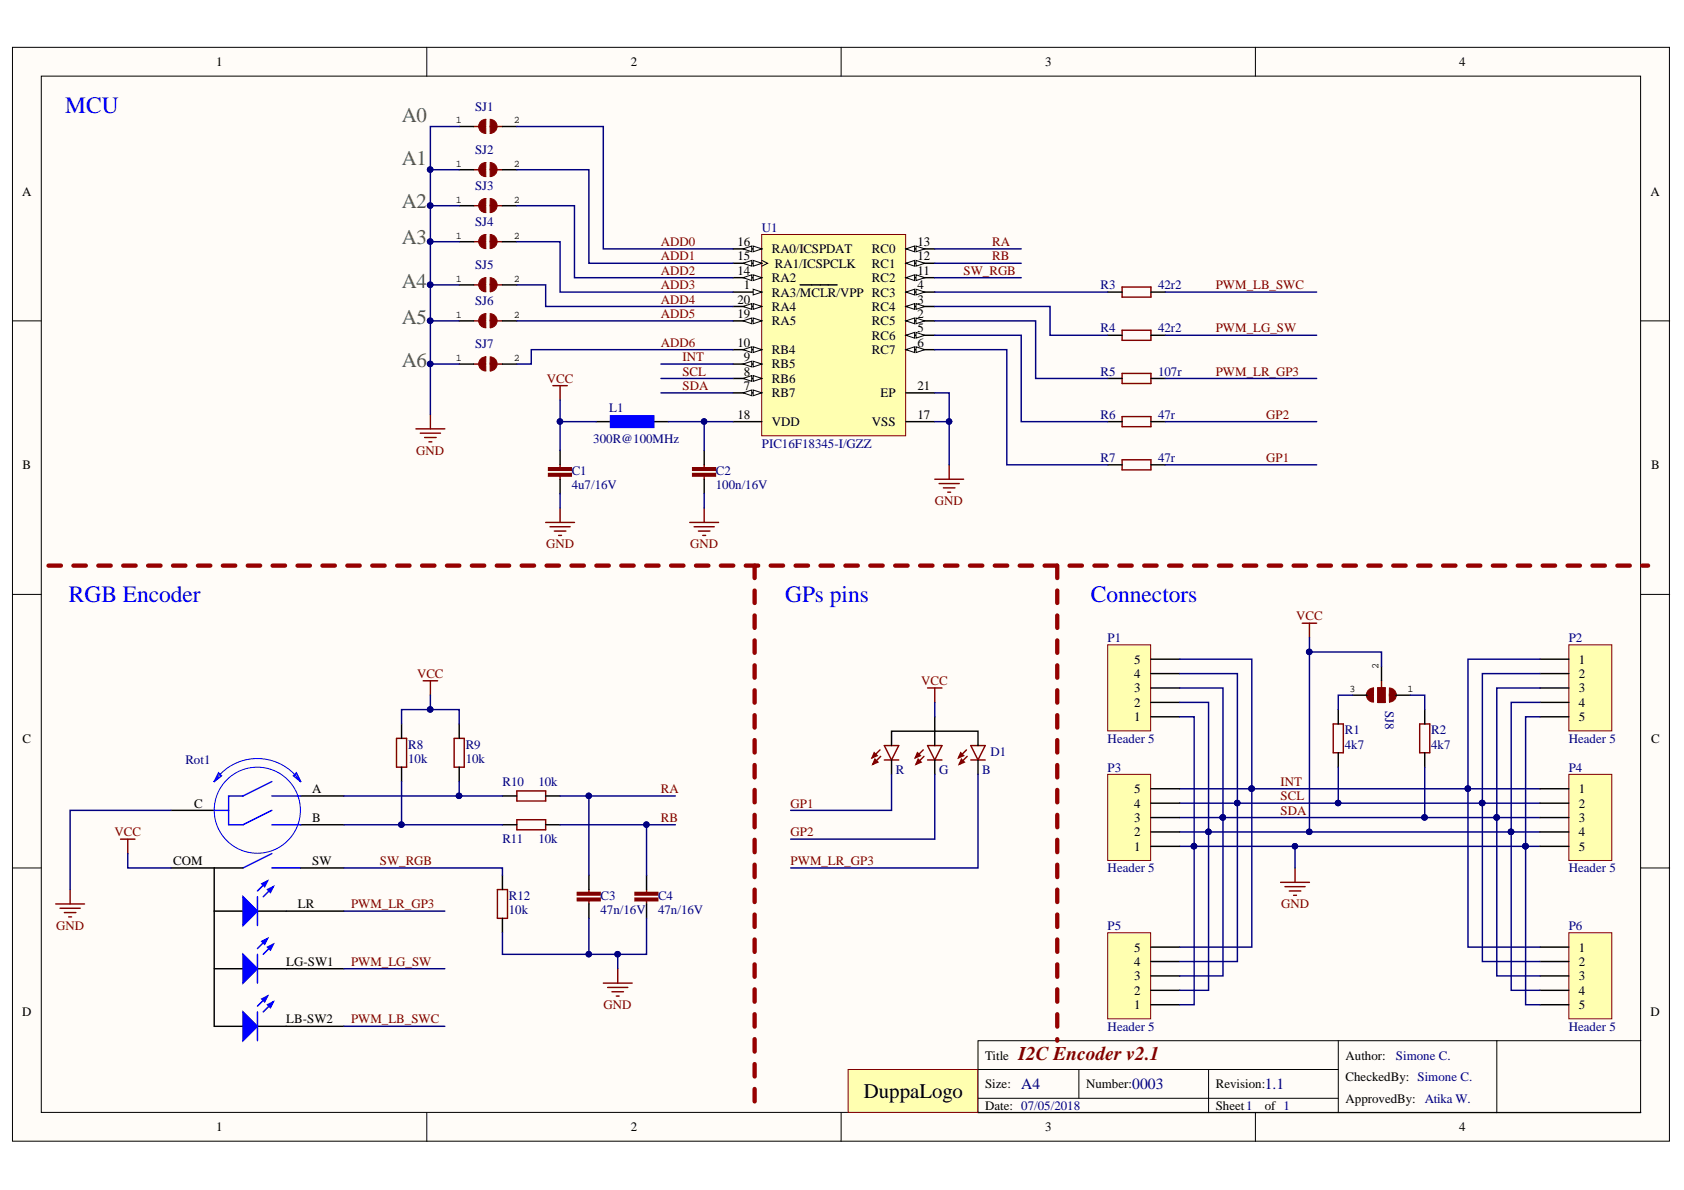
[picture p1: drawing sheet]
<svg xmlns="http://www.w3.org/2000/svg" width="297mm" height="210mm" viewBox="0 0 297 210" stroke-linecap="round" stroke-linejoin="round" font-family="sans-serif">
<defs><g id="words">
<g font-size="4.1" fill="#00f">
<text x="11.5" y="19.9">MCU</text>
<text x="12.1" y="106.2">RGB Encoder</text>
<text x="138.5" y="106.2">GPs pins</text>
<text x="192.4" y="106.2">Connectors</text>
</g>
<g font-size="3.7" fill="#318b40">
<text x="70.9" y="21.5">A0</text>
<text x="70.9" y="29.2">A1</text>
<text x="70.9" y="36.8">A2</text>
<text x="70.9" y="43.1">A3</text>
<text x="70.9" y="50.7">A4</text>
<text x="70.9" y="57.1">A5</text>
<text x="70.9" y="64.7">A6</text>
</g>
<text font-size="3.7" x="152.4" y="193.7">DuppaLogo</text>
<text font-size="3.4" fill="#800000" x="179.6" y="186.9">I2C Encoder v2.1</text>
<g font-size="2.7" fill="#000080">
<text x="180.2" y="192.1">A4</text>
<text x="199.7" y="192.1">0003</text>
<text x="223.1" y="192.1">1.1</text>
</g>
<g font-size="2.3">
<text x="38.2" y="11.7">1</text>
<text x="111.2" y="11.7">2</text>
<text x="184.3" y="11.7">3</text>
<text x="257.4" y="11.7">4</text>
<text x="3.9" y="34.5">A</text>
<text x="291.1" y="34.5">A</text>
<text x="130.1" y="45.9">15</text>
<text x="130.1" y="43.4">16</text>
<text x="136.2" y="44.7">RA0/ICSPDAT</text>
<text x="136.7" y="47.2">RA1/ICSPCLK</text>
<text x="153.8" y="47.2">RC1</text>
<text x="153.8" y="44.7">RC0</text>
<text x="161.8" y="45.9">12</text>
<text x="161.8" y="43.4">13</text>
<text x="130.1" y="48.5">14</text>
<text x="130.1" y="53.6">20</text>
<text x="131.2" y="51">1</text>
<text x="136.2" y="52.3">RA3/MCLR/VPP RC3</text>
<text x="136.2" y="49.7">RA2</text>
<text x="153.8" y="49.7">RC2</text>
<text x="161.8" y="53.6">3</text>
<text x="161.8" y="51">4</text>
<text x="161.8" y="48.5">11</text>
<text x="130.1" y="56.1">19</text>
<text x="136.2" y="57.4">RA5</text>
<text x="136.2" y="54.8">RA4</text>
<text x="153.8" y="57.4">RC5</text>
<text x="153.8" y="54.8">RC4</text>
<text x="153.8" y="59.9">RC6</text>
<text x="161.8" y="56.1">2</text>
<text x="161.8" y="58.6">5</text>
<text x="130.1" y="61.2">10</text>
<text x="131.2" y="63.7">9</text>
<text x="136.2" y="65">RB5</text>
<text x="136.2" y="62.5">RB4</text>
<text x="153.8" y="62.5">RC7</text>
<text x="161.8" y="61.2">6</text>
<text x="131.2" y="68.8">7</text>
<text x="131.2" y="66.3">8</text>
<text x="136.2" y="70.1">RB7</text>
<text x="136.2" y="67.5">RB6</text>
<text x="155.3" y="70.1">EP</text>
<text x="161.8" y="68.8">21</text>
<text x="130.1" y="73.9">18</text>
<text x="136.2" y="75.1">VDD</text>
<text x="153.8" y="75.1">VSS</text>
<text x="161.8" y="73.9">17</text>
<text x="4" y="82.8">B</text>
<text x="291.2" y="82.8">B</text>
<text x="200.1" y="119.6">4</text>
<text x="200.1" y="117">5</text>
<text x="278.5" y="117">1</text>
<text x="278.5" y="119.6">2</text>
<text x="200.1" y="124.7">2</text>
<text x="200.1" y="122.1">3</text>
<text x="278.5" y="122.1">3</text>
<text x="278.5" y="124.7">4</text>
<text x="4" y="131">C</text>
<text x="200.1" y="127.2">1</text>
<text x="278.5" y="127.2">5</text>
<text x="291.2" y="131">C</text>
<text x="34.2" y="142.4">C</text>
<text x="55.1" y="139.9">A</text>
<text x="200.1" y="142.4">4</text>
<text x="200.1" y="139.9">5</text>
<text x="278.5" y="139.9">1</text>
<text x="278.5" y="142.4">2</text>
<text x="55.1" y="145">B</text>
<text x="200.1" y="147.5">2</text>
<text x="200.1" y="145">3</text>
<text x="278.5" y="145">3</text>
<text x="278.5" y="147.5">4</text>
<text x="30.5" y="152.6">COM</text>
<text x="55.1" y="152.6">SW</text>
<text x="200.1" y="150">1</text>
<text x="278.5" y="150">5</text>
<text x="52.5" y="160.2">LR</text>
<text x="200.1" y="167.8">5</text>
<text x="278.5" y="167.8">1</text>
<text x="50.5" y="170.4">LG-SW1</text>
<text x="200.1" y="172.9">3</text>
<text x="200.1" y="170.4">4</text>
<text x="278.5" y="170.4">2</text>
<text x="278.5" y="172.9">3</text>
<text x="3.9" y="179.2">D</text>
<text x="200.1" y="178">1</text>
<text x="200.1" y="175.4">2</text>
<text x="278.5" y="175.4">4</text>
<text x="278.5" y="178">5</text>
<text x="291.1" y="179.2">D</text>
<text x="50.5" y="180.5">LB-SW2</text>
<text x="173.8" y="186.9">Title</text>
<text x="173.8" y="192">Size:</text>
<text x="191.6" y="192">Number:</text>
<text x="214.5" y="192">Revision:</text>
<text x="237.3" y="186.9">Author:</text>
<text x="237.3" y="190.7">CheckedBy: Simone C.</text>
<text x="173.8" y="195.8">Date: 07/05/2018</text>
<text x="214.5" y="195.8">Sheet1</text>
<text x="223.1" y="195.8">of 1</text>
<text x="237.3" y="194.5">ApprovedBy: Atika W.</text>
<text x="38.2" y="199.6">1</text>
<text x="111.2" y="199.6">2</text>
<text x="184.3" y="199.6">3</text>
<text x="257.4" y="199.6">4</text>
</g>
<g font-size="2.3" fill="#000080">
<text x="83.8" y="19.5">SJ1</text>
<text x="83.8" y="27.2">SJ2</text>
<text x="83.8" y="33.5">SJ3</text>
<text x="83.8" y="39.8">SJ4</text>
<text x="134.4" y="40.9">U1</text>
<text x="83.8" y="47.5">SJ5</text>
<text x="83.8" y="53.8">SJ6</text>
<text x="194.1" y="51">R3</text>
<text x="204.3" y="51">42r2</text>
<text x="194.1" y="58.6">R4</text>
<text x="204.3" y="58.6">42r2</text>
<text x="83.8" y="61.4">SJ7</text>
<text x="194.1" y="66.3">R5</text>
<text x="204.3" y="66.3">107r</text>
<text x="107.4" y="72.6">L1</text>
<text x="194.1" y="73.9">R6</text>
<text x="204.3" y="73.9">47r</text>
<text x="100.8" y="83.8">C1</text>
<text x="104.6" y="78.2">300R@100MHz</text>
<text x="126.3" y="83.8">C2</text>
<text x="134.4" y="79">PIC16F18345-I/GZZ</text>
<text x="194.1" y="81.5">R7</text>
<text x="204.3" y="81.5">47r</text>
<text x="100.8" y="86.3">4u7/16V</text>
<text x="126.3" y="86.3">100n/16V</text>
<text x="195.4" y="113.2">P1</text>
<text x="276.7" y="113.2">P2</text>
<text x="244.3" y="125.4" transform="rotate(90 244.3 125.4)">SJ8</text>
<text x="195.4" y="131">Header 5</text>
<text x="237.2" y="129.5">R1</text>
<text x="252.4" y="129.5">R2</text>
<text x="276.7" y="131">Header 5</text>
<text x="32.7" y="134.8">Rot1</text>
<text x="72" y="134.6">10k</text>
<text x="72" y="132">R8</text>
<text x="82.1" y="134.6">10k</text>
<text x="82.1" y="132">R9</text>
<text x="158" y="136.6">R</text>
<text x="165.6" y="136.6">G</text>
<text x="173.3" y="136.6">B</text>
<text x="174.7" y="133.3">D1</text>
<text x="195.4" y="136.1">P3</text>
<text x="237.2" y="132">4k7</text>
<text x="252.4" y="132">4k7</text>
<text x="276.7" y="136.1">P4</text>
<text x="88.6" y="138.6">R10</text>
<text x="95" y="138.6">10k</text>
<text x="88.6" y="148.8">R11</text>
<text x="95" y="148.8">10k</text>
<text x="195.4" y="153.9">Header 5</text>
<text x="276.7" y="153.9">Header 5</text>
<text x="89.8" y="161.2">10k</text>
<text x="89.8" y="158.7">R12</text>
<text x="105.9" y="161.2">47n/16V</text>
<text x="105.9" y="158.7">C3</text>
<text x="116.1" y="161.2">47n/16V</text>
<text x="116.1" y="158.7">C4</text>
<text x="195.4" y="164">P5</text>
<text x="276.7" y="164">P6</text>
<text x="195.4" y="181.8">Header 5</text>
<text x="276.7" y="181.8">Header 5</text>
<text x="246.2" y="186.9">Simone C.</text>
</g>
<g font-size="2.3" fill="#800000">
<text x="116.6" y="43.4">ADD0</text>
<text x="116.6" y="45.9">ADD1</text>
<text x="175" y="43.4">RA</text>
<text x="175" y="45.9">RB</text>
<text x="116.6" y="51">ADD3</text>
<text x="116.6" y="48.5">ADD2</text>
<text x="116.6" y="53.6">ADD4</text>
<text x="170" y="48.5">SW_RGB</text>
<text x="214.5" y="51">PWM_LB_SWC</text>
<text x="116.6" y="56.1">ADD5</text>
<text x="214.5" y="58.6">PWM_LG_SW</text>
<text x="116.6" y="61.2">ADD6</text>
<text x="120.4" y="63.7">INT</text>
<text x="96.4" y="67.5">VCC</text>
<text x="120.4" y="66.3">SCL</text>
<text x="120.4" y="68.8">SDA</text>
<text x="214.5" y="66.3">PWM_LR_GP3</text>
<text x="223.3" y="73.9">GP2</text>
<text x="73.4" y="80.2">GND</text>
<text x="223.3" y="81.5">GP1</text>
<text x="164.9" y="89.1">GND</text>
<text x="96.3" y="96.7">GND</text>
<text x="121.7" y="96.7">GND</text>
<text x="228.6" y="109.4">VCC</text>
<text x="73.6" y="119.6">VCC</text>
<text x="162.5" y="120.8">VCC</text>
<text x="116.6" y="139.9">RA</text>
<text x="139.5" y="142.4">GP1</text>
<text x="225.9" y="138.6">INT</text>
<text x="225.9" y="141.2">SCL</text>
<text x="225.9" y="143.7">SDA</text>
<text x="20.2" y="147.5">VCC</text>
<text x="116.6" y="145">RB</text>
<text x="139.5" y="147.5">GP2</text>
<text x="67" y="152.6">SW_RGB</text>
<text x="139.5" y="152.6">PWM_LR_GP3</text>
<text x="61.9" y="160.2">PWM_LR_GP3</text>
<text x="226" y="160.2">GND</text>
<text x="9.9" y="164">GND</text>
<text x="61.9" y="170.4">PWM_LG_SW</text>
<text x="106.5" y="178">GND</text>
<text x="61.9" y="180.5">PWM_LB_SWC</text>
</g>
<g font-size="1.8">
<text x="80.4" y="21.8">1</text>
<text x="90.6" y="21.8">2</text>
<text x="80.4" y="29.4">1</text>
<text x="90.6" y="29.4">2</text>
<text x="80.4" y="35.7">1</text>
<text x="90.6" y="35.7">2</text>
<text x="80.4" y="42.1">1</text>
<text x="90.6" y="42.1">2</text>
<text x="80.4" y="49.7">1</text>
<text x="90.6" y="49.7">2</text>
<text x="80.4" y="56.1">1</text>
<text x="90.6" y="56.1">2</text>
<text x="80.4" y="63.7">1</text>
<text x="90.6" y="63.7">2</text>
<text x="243.1" y="118.1" transform="rotate(-90 243.1 118.1)">2</text>
<text x="238" y="122.1">3</text>
<text x="248.3" y="122.1">1</text>
</g>
</g></defs>
<g fill="#fffcf8" stroke="#000" stroke-width=".18">
<path d="M2.2 8.3h292.3v193h-292.3z"/>
<path d="M7.3 13.4h282.1v182.8h-282.1z"/>
</g>
<g fill="none" stroke="#000" stroke-width=".18">
<path d="M75.3 8.3v5.1M148.4 8.3v5.1M221.4 8.3v5.1M2.2 56.6h5.1M289.4 56.6h5.1M2.2 104.8h5.1M289.4 104.8h5.1M2.2 153.1h5.1M289.4 153.1h5.1M75.3 196.3v5M148.4 196.3v5M172.5 188.6h63.6"/>
<path d="M172.5 193.7h63.6M190.3 188.6v5.1M213.2 188.6v7.7M221.4 196.3v5M236.1 183.6v12.7M264 183.6h-91.5v12.7h116.9M289.4 183.6h-25.4v12.7"/>
</g>
<g fill="none" stroke="#800000" stroke-width=".25">
<path d="M83.5 22.3h.9M83.5 29.9h.9M83.5 36.3h.9M87.7 22.3h.9M87.7 29.9h.9M87.7 36.3h.9M83.5 42.6h.9M87.7 42.6h.9M73.4 75.6h5.1M74.1 76.4h3.6M74.9 77.2h2M75.7 77.9h.5"/>
<path d="M75.9 73.1v2.5M96.3 92.2h5M97 92.9h3.6M97.8 93.7h2M98.5 94.4h.5M98.8 89.6v2.6M121.7 92.2h5.1M122.4 92.9h3.6M123.2 93.7h2M124 94.4h.5M124.2 82v.5M124.2 84v.5"/>
<path d="M124.2 89.6v2.6M164.9 84.5h5.1M165.6 85.3h3.6M166.4 86.1h2M167.2 86.8h.5M167.4 82v2.5M69.9 130.2h1.8v5.1h-1.8zM74.6 120.1h2.6M75.9 120.1v2.5M80.1 130.2h1.8v5.1h-1.8zM91.2 139.5h5.1v1.8h-5.1zM155.2 132.3l-1.4 1.4"/>
<path d="M155.3 133.4l-1.3 1.4M156 131.5h2.5l-1.2 2.6zM156 134.1h2.5M163.6 121.4h2.6M164.9 121.4v2.5M9.8 159.4h5.1M12.4 156.9v2.5M91.2 144.6h5.1v1.8h-5.1zM103.9 156.9v.5M103.9 158.9v.5M114 156.9v.5M114 158.9v.5"/>
<path d="M225.9 155.6h5.1M226.7 156.4h3.5M227.4 157.2h2M228.2 157.9h.5M228.4 153.1v2.5M10.6 160.2h3.5M11.4 161h2M12.1 161.7h.5M106.4 173.4h5.1M107.2 174.2h3.5M107.9 174.9h2.1M108.7 175.7h.5"/>
<path d="M109 170.9v2.5"/>
</g>
<g fill="#800000" stroke="#800000" stroke-width=".25">
<path d="M122.2 83.5h4v.5h-4z"/>
<path d="M122.2 82.5h4v.5h-4z"/>
<path d="M101.8 158.4h4.1v.5h-4.1z"/>
<path d="M101.8 157.4h4.1v.5h-4.1z"/>
<path d="M112 158.4h4v.5h-4z"/>
<path d="M112 157.4h4v.5h-4z"/>
</g>
<g fill="none" stroke="#000" stroke-width=".25">
<path d="M81 22.3h2.5M81 29.9h2.5M81 36.3h2.5M88.6 22.3h2.6M88.6 29.9h2.6M88.6 36.3h2.6M81 42.6h2.5M88.6 42.6h2.6M124.2 79.5v2.5M124.2 84.5v2.6M70.8 127.7v2.5M70.8 135.3v2.6"/>
<path d="M81 127.7v2.5M81 135.3v2.6M88.6 140.4h2.6M88.6 145.5h2.6M96.3 140.4h2.5M96.3 145.5h2.5M103.9 154.4v2.5M103.9 159.4v2.6M114 154.4v2.5M114 159.4v2.6"/>
</g>
<g fill="#800000" stroke="#800000" stroke-width=".18">
<path d="M86.5 21v2.5a1.24 1.24 0 0 0 1.2-1.2 1.24 1.24 0 0 0-1.2-1.3zM86.4 22.3l.1 1.2z" fill-rule="evenodd"/>
<path d="M84.7 21.5a1.24 1.24 0 0 0-.1 1.4 1.24 1.24 0 0 0 1.1 .6v-2.5l-.4 .1zM85.7 21v1.3z" fill-rule="evenodd"/>
<path d="M86.5 28.7v2.5a1.24 1.24 0 0 0 1.2-1.3 1.24 1.24 0 0 0-1.2-1.2zM86.4 29.9l.1 1.3z" fill-rule="evenodd"/>
<path d="M84.7 29.2a1.24 1.24 0 0 0-.1 1.3 1.24 1.24 0 0 0 1.1 .7v-2.5h-.4zM85.7 28.7v1.2z" fill-rule="evenodd"/>
<path d="M86.5 41.4v2.5a1.24 1.24 0 0 0 1.2-1.3 1.24 1.24 0 0 0-1.2-1.2zM86.4 42.6l.1 1.3z" fill-rule="evenodd"/>
<path d="M84.7 41.9a1.24 1.24 0 0 0-.1 1.3 1.24 1.24 0 0 0 1.1 .7v-2.5h-.4zM85.7 41.4v1.2z" fill-rule="evenodd"/>
<path d="M86.5 35v2.5a1.24 1.24 0 0 0 1.2-1.2 1.24 1.24 0 0 0-1.2-1.3zM86.4 36.3l.1 1.2z" fill-rule="evenodd"/>
<path d="M84.7 35.5a1.24 1.24 0 0 0-.1 1.3 1.24 1.24 0 0 0 1.1 .7v-2.5l-.4 .1zM85.7 35v1.3z" fill-rule="evenodd"/>
</g>
<path d="M154.2 132.8l.5 .5-.9 .4z" fill="#800000"/>
<path d="M154.2 132.8l.5 .5-.9 .4z" fill="none" stroke="#800000" stroke-width=".25"/>
<path d="M154.3 133.9l.5 .5-.8 .4z" fill="#800000"/>
<path d="M154.3 133.9l.5 .5-.8 .4zM162.8 132.3l-1.3 1.4M163 133.4l-1.4 1.4M163.6 131.5h2.6l-1.3 2.6zM163.6 134.1h2.6" fill="none" stroke="#800000" stroke-width=".25"/>
<path d="M157.3 134.1v2.5" fill="none" stroke="#000" stroke-width=".25"/>
<path d="M161.8 132.8l.5 .5-.8 .4z" fill="#800000"/>
<path d="M161.8 132.8l.5 .5-.8 .4z" fill="none" stroke="#800000" stroke-width=".25"/>
<path d="M162 133.9l.5 .5-.9 .4z" fill="#800000"/>
<path d="M162 133.9l.5 .5-.9 .4zM170.5 132.3l-1.4 1.4M170.6 133.4l-1.4 1.4M171.2 131.5h2.6l-1.3 2.6zM171.2 134.1h2.6" fill="none" stroke="#800000" stroke-width=".25"/>
<path d="M164.9 126.4v2.6M164.9 134.1v2.5" fill="none" stroke="#000" stroke-width=".25"/>
<path d="M169.5 132.8l.5 .5-.9 .4z" fill="#800000"/>
<path d="M169.5 132.8l.5 .5-.9 .4z" fill="none" stroke="#800000" stroke-width=".25"/>
<path d="M169.6 133.9l.5 .5-.9 .4z" fill="#800000"/>
<path d="M169.6 133.9l.5 .5-.9 .4z" fill="none" stroke="#800000" stroke-width=".25"/>
<path d="M157.3 131.5v-2.5h15.2v2.5M164.9 129v2.5M172.5 134.1v2.5" fill="none" stroke="#000" stroke-width=".25"/>
<path d="M276.7 113.7h7.6v15.2h-7.6z" fill="#ffffb0" stroke="#800000" stroke-width=".18"/>
<path d="M271.6 116.3h5.1M271.6 118.8h5.1M271.6 121.4h5.1M271.6 123.9h5.1M271.6 126.4h5.1" fill="none" stroke="#000" stroke-width=".25"/>
<path d="M195.4 113.7h7.6v15.2h-7.6z" fill="#ffffb0" stroke="#800000" stroke-width=".18"/>
<path d="M203 118.8h5.1M203 116.3h5.1M203 126.4h5.1M203 123.9h5.1M203 121.4h5.1" fill="none" stroke="#000" stroke-width=".25"/>
<path d="M276.7 164.5h7.6v15.2h-7.6z" fill="#ffffb0" stroke="#800000" stroke-width=".18"/>
<path d="M271.6 167.1h5.1M271.6 169.6h5.1M271.6 172.1h5.1M271.6 174.7h5.1M271.6 177.2h5.1" fill="none" stroke="#000" stroke-width=".25"/>
<path d="M195.4 164.5h7.6v15.2h-7.6z" fill="#ffffb0" stroke="#800000" stroke-width=".18"/>
<path d="M30.2 142.9h7.6M30.2 153.1h12.7M53 140.4h7.7M53 145.5h7.7M53 153.1h7.7M50.5 160.7h10.2M203 177.2h5.1M203 174.7h5.1M203 172.1h5.1M203 169.6h5.1M203 167.1h5.1" fill="none" stroke="#000" stroke-width=".25"/>
<path d="M38.5 136.3l.6 .5-1.3 1.1zM48 137.9l-5.1 2.5h-2.6v5.1h2.6l5.1-2.6M51.8 136.8l.5-.5 .7 1.6zM37.8 142.9h2.5M47.2 155.4l-1.8 1.8M48 140.4h5M48 145.5h5M48 150.6l-5.1 2.5M48 153.1h5M48.2 156.4l-1.8 1.8" fill="none" stroke="#00f" stroke-width=".25"/>
<g fill="none" stroke="#00f" stroke-width=".18">
<path d="M37.8 137.9a9.1 9.1 0 0 1 15.2 0"/>
<circle cx="45.4" cy="142.9" r="7.6"/>
</g>
<path d="M47.2 156.9l1-.5-.5 1z" fill="#00f"/>
<path d="M47.2 156.9l1-.5-.5 1z" fill="none" stroke="#00f" stroke-width=".25"/>
<path d="M46.2 155.9l1-.5-.5 1z" fill="#00f"/>
<path d="M46.2 155.9l1-.5-.5 1zM47.2 165.5l-1.8 1.8M48.2 166.6l-1.8 1.7" fill="none" stroke="#00f" stroke-width=".25"/>
<path d="M50.5 170.9h10.2" fill="none" stroke="#000" stroke-width=".25"/>
<path d="M47.2 167.1l1-.5-.5 1z" fill="#00f"/>
<path d="M47.2 167.1l1-.5-.5 1z" fill="none" stroke="#00f" stroke-width=".25"/>
<path d="M46.2 166l1-.5-.5 1.1z" fill="#00f"/>
<path d="M46.2 166l1-.5-.5 1.1zM47.2 175.7l-1.8 1.8M48.2 176.7l-1.8 1.8" fill="none" stroke="#00f" stroke-width=".25"/>
<path d="M50.5 181h10.2" fill="none" stroke="#000" stroke-width=".25"/>
<path d="M47.2 177.2l1-.5-.5 1z" fill="#00f"/>
<path d="M47.2 177.2l1-.5-.5 1z" fill="none" stroke="#00f" stroke-width=".25"/>
<path d="M46.2 176.2l1-.5-.5 1z" fill="#00f"/>
<path d="M46.2 176.2l1-.5-.5 1z" fill="none" stroke="#00f" stroke-width=".25"/>
<path d="M37.8 153.1v7.6h5.1M37.8 160.7v20.3h5.1M37.8 170.9h5.1" fill="none" stroke="#000" stroke-width=".25"/>
<path d="M42.9 178.5l2.5 2.5-2.5 2.6z" fill="#00f"/>
<path d="M42.9 178.5l2.5 2.5-2.5 2.6z" fill="none" stroke="#00f" stroke-width=".25"/>
<path d="M42.9 168.3l2.5 2.6-2.5 2.5z" fill="#00f"/>
<path d="M42.9 168.3l2.5 2.6-2.5 2.5z" fill="none" stroke="#00f" stroke-width=".25"/>
<path d="M42.9 158.2l2.5 2.5-2.5 2.6z" fill="#00f"/>
<path d="M42.9 158.2l2.5 2.5-2.5 2.6zM45.4 158.2v5.1M45.4 168.3v5.1M45.4 178.5v5.1" fill="none" stroke="#00f" stroke-width=".25"/>
<path d="M45.4 160.7h5.1M45.4 170.9h5.1M45.4 181h5.1" fill="none" stroke="#000" stroke-width=".25"/>
<path d="M21.3 148h2.5M22.5 148v2.6" fill="none" stroke="#800000" stroke-width=".25"/>
<path d="M134.4 41.4h25.3v35.5h-25.3z" fill="#ffffb0" stroke="#800000" stroke-width=".18"/>
<path d="M129.3 51.5h5.1" fill="none" stroke="#000" stroke-width=".25"/>
<path d="M132.9 51l1.5 .5-1.5 .5z" fill="#fffcf8"/>
<path d="M132.9 51l1.5 .5-1.5 .5z" fill="none" stroke="#000" stroke-width=".18"/>
<path d="M141.1 50.3h6.5M159.8 56.6h5.1" fill="none" stroke="#000" stroke-width=".25"/>
<path d="M159.8 56.6l1.5-.5v1z" fill="#fffcf8"/>
<path d="M159.8 56.6l1.5-.5v1z" fill="none" stroke="#000" stroke-width=".18"/>
<path d="M161.6 56.1l1.5 .5-1.5 .5z" fill="#fffcf8"/>
<path d="M161.6 56.1l1.5 .5-1.5 .5z" fill="none" stroke="#000" stroke-width=".18"/>
<path d="M159.8 54.1h5.1" fill="none" stroke="#000" stroke-width=".25"/>
<path d="M159.8 54.1l1.5-.5v1z" fill="#fffcf8"/>
<path d="M159.8 54.1l1.5-.5v1z" fill="none" stroke="#000" stroke-width=".18"/>
<path d="M161.6 53.6l1.5 .5-1.5 .5z" fill="#fffcf8"/>
<path d="M161.6 53.6l1.5 .5-1.5 .5z" fill="none" stroke="#000" stroke-width=".18"/>
<path d="M159.8 51.5h5.1" fill="none" stroke="#000" stroke-width=".25"/>
<path d="M159.8 51.5l1.5-.5v1z" fill="#fffcf8"/>
<path d="M159.8 51.5l1.5-.5v1z" fill="none" stroke="#000" stroke-width=".18"/>
<path d="M161.6 51l1.5 .5-1.5 .5z" fill="#fffcf8"/>
<path d="M161.6 51l1.5 .5-1.5 .5z" fill="none" stroke="#000" stroke-width=".18"/>
<path d="M159.8 59.1h5.1" fill="none" stroke="#000" stroke-width=".25"/>
<path d="M159.8 59.1l1.5-.5v1z" fill="#fffcf8"/>
<path d="M159.8 59.1l1.5-.5v1z" fill="none" stroke="#000" stroke-width=".18"/>
<path d="M161.6 58.6l1.5 .5-1.5 .5z" fill="#fffcf8"/>
<path d="M161.6 58.6l1.5 .5-1.5 .5z" fill="none" stroke="#000" stroke-width=".18"/>
<path d="M159.8 61.7h5.1" fill="none" stroke="#000" stroke-width=".25"/>
<path d="M159.8 61.7l1.5-.5v1z" fill="#fffcf8"/>
<path d="M159.8 61.7l1.5-.5v1z" fill="none" stroke="#000" stroke-width=".18"/>
<path d="M161.6 61.2l1.5 .5-1.5 .5z" fill="#fffcf8"/>
<path d="M161.6 61.2l1.5 .5-1.5 .5z" fill="none" stroke="#000" stroke-width=".18"/>
<path d="M129.3 69.3h5.1" fill="none" stroke="#000" stroke-width=".25"/>
<path d="M132.9 68.8l1.5 .5-1.5 .5z" fill="#fffcf8"/>
<path d="M132.9 68.8l1.5 .5-1.5 .5z" fill="none" stroke="#000" stroke-width=".18"/>
<path d="M131.1 69.3l1.5-.5v1z" fill="#fffcf8"/>
<path d="M131.1 69.3l1.5-.5v1z" fill="none" stroke="#000" stroke-width=".18"/>
<path d="M129.3 66.8h5.1" fill="none" stroke="#000" stroke-width=".25"/>
<path d="M132.9 66.2l1.5 .6-1.5 .5z" fill="#fffcf8"/>
<path d="M132.9 66.2l1.5 .6-1.5 .5z" fill="none" stroke="#000" stroke-width=".18"/>
<path d="M131.1 66.8l1.5-.6v1.1z" fill="#fffcf8"/>
<path d="M131.1 66.8l1.5-.6v1.1z" fill="none" stroke="#000" stroke-width=".18"/>
<path d="M129.3 64.2h5.1" fill="none" stroke="#000" stroke-width=".25"/>
<path d="M132.9 63.7l1.5 .5-1.5 .5z" fill="#fffcf8"/>
<path d="M132.9 63.7l1.5 .5-1.5 .5z" fill="none" stroke="#000" stroke-width=".18"/>
<path d="M131.1 64.2l1.5-.5v1z" fill="#fffcf8"/>
<path d="M131.1 64.2l1.5-.5v1z" fill="none" stroke="#000" stroke-width=".18"/>
<path d="M129.3 61.7h5.1" fill="none" stroke="#000" stroke-width=".25"/>
<path d="M132.9 61.2l1.5 .5-1.5 .5z" fill="#fffcf8"/>
<path d="M132.9 61.2l1.5 .5-1.5 .5z" fill="none" stroke="#000" stroke-width=".18"/>
<path d="M131.1 61.7l1.5-.5v1z" fill="#fffcf8"/>
<path d="M131.1 61.7l1.5-.5v1z" fill="none" stroke="#000" stroke-width=".18"/>
<path d="M159.8 49h5.1" fill="none" stroke="#000" stroke-width=".25"/>
<path d="M159.8 49l1.5-.5v1z" fill="#fffcf8"/>
<path d="M159.8 49l1.5-.5v1z" fill="none" stroke="#000" stroke-width=".18"/>
<path d="M161.6 48.5l1.5 .5-1.5 .5z" fill="#fffcf8"/>
<path d="M161.6 48.5l1.5 .5-1.5 .5z" fill="none" stroke="#000" stroke-width=".18"/>
<path d="M159.8 46.4h5.1" fill="none" stroke="#000" stroke-width=".25"/>
<path d="M159.8 46.4l1.5-.5v1z" fill="#fffcf8"/>
<path d="M159.8 46.4l1.5-.5v1z" fill="none" stroke="#000" stroke-width=".18"/>
<path d="M161.6 45.9l1.5 .5-1.5 .5z" fill="#fffcf8"/>
<path d="M161.6 45.9l1.5 .5-1.5 .5z" fill="none" stroke="#000" stroke-width=".18"/>
<path d="M159.8 43.9h5.1" fill="none" stroke="#000" stroke-width=".25"/>
<path d="M159.8 43.9l1.5-.5v1z" fill="#fffcf8"/>
<path d="M159.8 43.9l1.5-.5v1z" fill="none" stroke="#000" stroke-width=".18"/>
<path d="M161.6 43.4l1.5 .5-1.5 .5z" fill="#fffcf8"/>
<path d="M161.6 43.4l1.5 .5-1.5 .5z" fill="none" stroke="#000" stroke-width=".18"/>
<path d="M129.3 49h5.1" fill="none" stroke="#000" stroke-width=".25"/>
<path d="M132.9 48.5l1.5 .5-1.5 .5z" fill="#fffcf8"/>
<path d="M132.9 48.5l1.5 .5-1.5 .5z" fill="none" stroke="#000" stroke-width=".18"/>
<path d="M131.1 49l1.5-.5v1z" fill="#fffcf8"/>
<path d="M131.1 49l1.5-.5v1zM134.4 45.9l1 .5-1 .5" fill="none" stroke="#000" stroke-width=".18"/>
<path d="M129.3 46.4h5.1" fill="none" stroke="#000" stroke-width=".25"/>
<path d="M132.9 45.9l1.5 .5-1.5 .5z" fill="#fffcf8"/>
<path d="M132.9 45.9l1.5 .5-1.5 .5z" fill="none" stroke="#000" stroke-width=".18"/>
<path d="M131.1 46.4l1.5-.5v1z" fill="#fffcf8"/>
<path d="M131.1 46.4l1.5-.5v1z" fill="none" stroke="#000" stroke-width=".18"/>
<path d="M129.3 43.9h5.1" fill="none" stroke="#000" stroke-width=".25"/>
<path d="M132.9 43.4l1.5 .5-1.5 .5z" fill="#fffcf8"/>
<path d="M132.9 43.4l1.5 .5-1.5 .5z" fill="none" stroke="#000" stroke-width=".18"/>
<path d="M131.1 43.9l1.5-.5v1z" fill="#fffcf8"/>
<path d="M131.1 43.9l1.5-.5v1z" fill="none" stroke="#000" stroke-width=".18"/>
<path d="M129.3 56.6h5.1M129.3 74.4h5.1M159.8 74.4h5.1" fill="none" stroke="#000" stroke-width=".25"/>
<path d="M132.9 56.1l1.5 .5-1.5 .5z" fill="#fffcf8"/>
<path d="M132.9 56.1l1.5 .5-1.5 .5z" fill="none" stroke="#000" stroke-width=".18"/>
<path d="M131.1 56.6l1.5-.5v1z" fill="#fffcf8"/>
<path d="M131.1 56.6l1.5-.5v1z" fill="none" stroke="#000" stroke-width=".18"/>
<path d="M129.3 54.1h5.1" fill="none" stroke="#000" stroke-width=".25"/>
<path d="M132.9 53.6l1.5 .5-1.5 .5z" fill="#fffcf8"/>
<path d="M132.9 53.6l1.5 .5-1.5 .5z" fill="none" stroke="#000" stroke-width=".18"/>
<path d="M131.1 54.1l1.5-.5v1z" fill="#fffcf8"/>
<path d="M131.1 54.1l1.5-.5v1z" fill="none" stroke="#000" stroke-width=".18"/>
<g fill="none" stroke="#000" stroke-width=".25">
<path d="M81 50.3h2.5M81 56.6h2.5M88.6 50.3h2.6M88.6 56.6h2.6M81 64.2h2.5M88.6 64.2h2.6M105.1 74.4h2.6M115.3 74.4h2.6M159.8 69.3h5.1M195.4 74.4h2.5M203 74.4h2.6M195.4 82h2.5"/>
<path d="M203 82h2.6M88.6 154.4v2.5M88.6 162v2.5"/>
</g>
<g fill="#800000" stroke="#800000" stroke-width=".18">
<path d="M86.5 49v2.5a1.24 1.24 0 0 0 1.2-1.3 1.24 1.24 0 0 0-1.2-1.2zM86.4 50.2l.1 1.3z" fill-rule="evenodd"/>
<path d="M84.7 49.5a1.24 1.24 0 0 0-.1 1.3 1.24 1.24 0 0 0 1.1 .7v-2.5h-.4zM85.7 49v1.2z" fill-rule="evenodd"/>
<path d="M86.5 55.3v2.5a1.24 1.24 0 0 0 1.2-1.2 1.24 1.24 0 0 0-1.2-1.3zM86.4 56.6l.1 1.2z" fill-rule="evenodd"/>
<path d="M84.7 55.8a1.24 1.24 0 0 0-.1 1.3 1.24 1.24 0 0 0 1.1 .7v-2.5l-.4 .1zM85.7 55.3v1.3z" fill-rule="evenodd"/>
<path d="M86.5 62.9v2.5a1.24 1.24 0 0 0 1.2-1.2 1.24 1.24 0 0 0-1.2-1.3zM86.4 64.2l.1 1.2z" fill-rule="evenodd"/>
<path d="M84.7 63.4a1.24 1.24 0 0 0-.1 1.4 1.24 1.24 0 0 0 1.1 .6v-2.5l-.4 .1zM85.7 62.9v1.3z" fill-rule="evenodd"/>
</g>
<path d="M83.5 50.3h.9M83.5 56.6h.9M87.7 50.3h.9M87.7 56.6h.9M83.5 64.2h.9M87.7 64.2h.9M97.5 68h2.6M98.8 68v2.6M197.9 73.5h5.1v1.8h-5.1zM197.9 81.1h5.1v1.8h-5.1zM87.7 156.9h1.8v5.1h-1.8z" fill="none" stroke="#800000" stroke-width=".25"/>
<path d="M107.7 73.4h7.6v2h-7.6z" fill-rule="evenodd" fill="#00f"/>
<path d="M107.7 73.4h7.6v2h-7.6z" fill="none" stroke="#00f" stroke-width=".25"/>
<path d="M197.9 50.6h5.1v1.8h-5.1zM197.9 58.2h5.1v1.8h-5.1zM197.9 65.9h5.1v1.7h-5.1zM98.8 82v.5M98.8 84v.5M229.7 109.9h2.5M231 109.9v2.6M235.2 127.7h1.7v5.1h-1.7zM243 121.4h1.3v2.5h-1.3zM243.7 120.1v1.3M250.4 127.7h1.8v5.1h-1.8z" fill="none" stroke="#800000" stroke-width=".25"/>
<g fill="#800000" stroke="#800000" stroke-width=".25">
<path d="M96.8 83.5h4v.5h-4z"/>
<path d="M96.8 82.5h4v.5h-4z"/>
<path d="M243 121.4h1.3v2.4h-1.3z"/>
</g>
<g fill="none" stroke="#000" stroke-width=".25">
<path d="M195.4 59.1h2.5M195.4 51.5h2.5M203 59.1h2.6M203 51.5h2.6M98.8 79.5v2.5M195.4 66.8h2.5M203 66.8h2.6M98.8 84.5v2.6M243.7 117.5v2.6M236.1 125.2v2.5M236.1 132.8v2.5M238.6 122.6h2.5"/>
<path d="M246.2 122.6h2.6M251.3 125.2v2.5M251.3 132.8v2.5"/>
</g>
<g fill="#800000" stroke="#800000" stroke-width=".18">
<path d="M241.3 121.8a1.24 1.24 0 0 0-.2 1.4 1.24 1.24 0 0 0 1.2 .6v-2.4h-.4zM242.3 121.4v1.2z" fill-rule="evenodd"/>
<path d="M245.1 121.4v2.4a1.24 1.24 0 0 0 1.2-1.2 1.24 1.24 0 0 0-1.2-1.2zM245.1 122.6v1.2z" fill-rule="evenodd"/>
</g>
<path d="M8.6 99.8h282.1M133.1 99.8v96.5M186.5 99.8v83.8" fill="none" stroke="#980000" stroke-width=".76" stroke-dasharray="2.2 2.2"/>
<path d="M149.6 188.6h22.9v7.6h-22.9z" fill="#ffffb0" stroke="#800000" stroke-width=".18"/>
<g fill="none" stroke="#000080" stroke-width=".25">
<path d="M75.9 29.9h5.1M75.9 36.3h5.1M81 22.3h-5.1v50.8M91.2 36.3h10.1v12.7h28M91.2 29.9h12.7v16.5h25.4M91.2 22.3h15.2v21.6h22.9M75.9 42.6h5.1M75.9 50.3h5.1M75.9 56.6h5.1M91.2 42.6h7.6v8.9h30.5M91.2 50.3h5.1v3.8h33M91.2 56.6h38.1"/>
<path d="M164.9 54.1h20.3v5h10.2M164.9 56.6h17.8v10.2h12.7M164.9 59.1h15.2v15.3h15.3M164.9 43.9h15.2M164.9 46.4h15.2M164.9 51.5h30.5M164.9 49h15.2M205.6 51.5h26.6M205.6 59.1h26.6M75.9 64.2h5.1M98.8 70.6v3.8h6.3M98.8 74.4v5.1"/>
<path d="M116.6 66.8h12.7M116.6 69.3h12.7M116.6 64.2h12.7M117.9 74.4h11.4M124.2 74.4v5.1M129.3 61.7h-35.6v2.5h-2.5M164.9 61.7h12.7v20.3h17.8M164.9 69.3h2.5v12.7M164.9 74.4h2.5M205.6 74.4h26.6M205.6 66.8h26.6M98.8 87.1v2.5"/>
<path d="M124.2 87.1v2.5M205.6 82h26.6M208.1 118.8h10.2v50.8h-10.2M208.1 116.3h12.7v50.8h-12.7M231 115h12.7v2.5M231 112.5v34.2M271.6 118.8h-10.1v50.8h10.1M271.6 116.3h-12.7v50.8h12.7M70.8 127.7v-2.5h10.2v2.5M70.8 137.9v7.6M75.9 122.6v2.6M81 137.9v2.5"/>
<path d="M157.3 136.6v6.3h-17.8M164.9 136.6v11.4h-25.4M164.9 123.9v2.5M172.5 136.6v16.5h-33M208.1 123.9h5.1v50.8h-5.1M208.1 121.4h7.6v50.7h-7.6M208.1 126.4h2.5v50.8h-2.5M208.1 139.1h63.5M236.1 135.3v6.4M238.6 122.6h-2.5v2.6M248.8 122.6h2.5v2.6M251.3 135.3v8.9"/>
<path d="M271.6 126.4h-2.5v22.9M271.6 123.9h-5v50.8h5M271.6 121.4h-7.6v50.7h7.6M22.5 150.6v2.5h7.7M30.2 142.9h-17.8v14M60.7 145.5h27.9M60.7 140.4h27.9M60.7 153.1h27.9v1.3M98.8 145.5h20.3M98.8 140.4h20.3M103.9 140.4v14M114 145.5v8.9"/>
<path d="M208.1 149.3h61M208.1 141.7h63.5M208.1 144.2h63.5M208.1 146.7h63.5M228.4 149.3v3.8M269.1 149.3v27.9h2.5M269.1 149.3h2.5M60.7 160.7h17.8M60.7 170.9h17.8M88.6 164.5v3.8h15.3M103.9 162v6.3h10.1v-6.3M109 168.3v2.6"/>
<path d="M60.7 181h17.8"/>
</g>
<g fill="#000080" stroke="#000080" stroke-width=".18">
<circle cx="167.4" cy="74.3" r=".48"/>
<circle cx="103.9" cy="140.4" r=".48"/>
<circle cx="75.9" cy="29.9" r=".49"/>
<circle cx="70.8" cy="145.5" r=".49"/>
<circle cx="114" cy="145.5" r=".48"/>
<circle cx="108.9" cy="168.3" r=".48"/>
<circle cx="81" cy="140.4" r=".49"/>
<circle cx="75.9" cy="125.1" r=".49"/>
<circle cx="75.9" cy="42.6" r=".49"/>
<circle cx="75.9" cy="36.3" r=".49"/>
<circle cx="213.2" cy="146.7" r=".48"/>
<circle cx="215.7" cy="144.2" r=".49"/>
<circle cx="218.2" cy="141.6" r=".48"/>
<circle cx="220.8" cy="139.1" r=".49"/>
<circle cx="269.1" cy="149.3" r=".48"/>
<circle cx="266.5" cy="146.7" r=".49"/>
<circle cx="264" cy="144.2" r=".48"/>
<circle cx="261.4" cy="141.6" r=".49"/>
<circle cx="258.9" cy="139.1" r=".48"/>
<circle cx="75.9" cy="50.2" r=".49"/>
<circle cx="75.9" cy="56.6" r=".49"/>
<circle cx="103.9" cy="168.3" r=".48"/>
<circle cx="228.4" cy="149.3" r=".48"/>
<circle cx="75.9" cy="64.2" r=".49"/>
<circle cx="210.6" cy="149.3" r=".49"/>
<circle cx="98.8" cy="74.3" r=".48"/>
<circle cx="124.2" cy="74.3" r=".48"/>
<circle cx="236" cy="141.6" r=".49"/>
<circle cx="251.3" cy="144.2" r=".49"/>
<circle cx="230.9" cy="115" r=".49"/>
<circle cx="230.9" cy="146.7" r=".49"/>
</g>
<path d="M195.4 136.6h7.6v15.2h-7.6z" fill="#ffffb0" stroke="#800000" stroke-width=".18"/>
<path d="M203 139.1h5.1M203 149.3h5.1M203 146.7h5.1M203 144.2h5.1M203 141.7h5.1" fill="none" stroke="#000" stroke-width=".25"/>
<path d="M276.7 136.6h7.6v15.2h-7.6z" fill="#ffffb0" stroke="#800000" stroke-width=".18"/>
<path d="M271.6 139.1h5.1M271.6 141.7h5.1M271.6 144.2h5.1M271.6 146.7h5.1M271.6 149.3h5.1" fill="none" stroke="#000" stroke-width=".25"/>
<use href="#words"/>
</svg>
